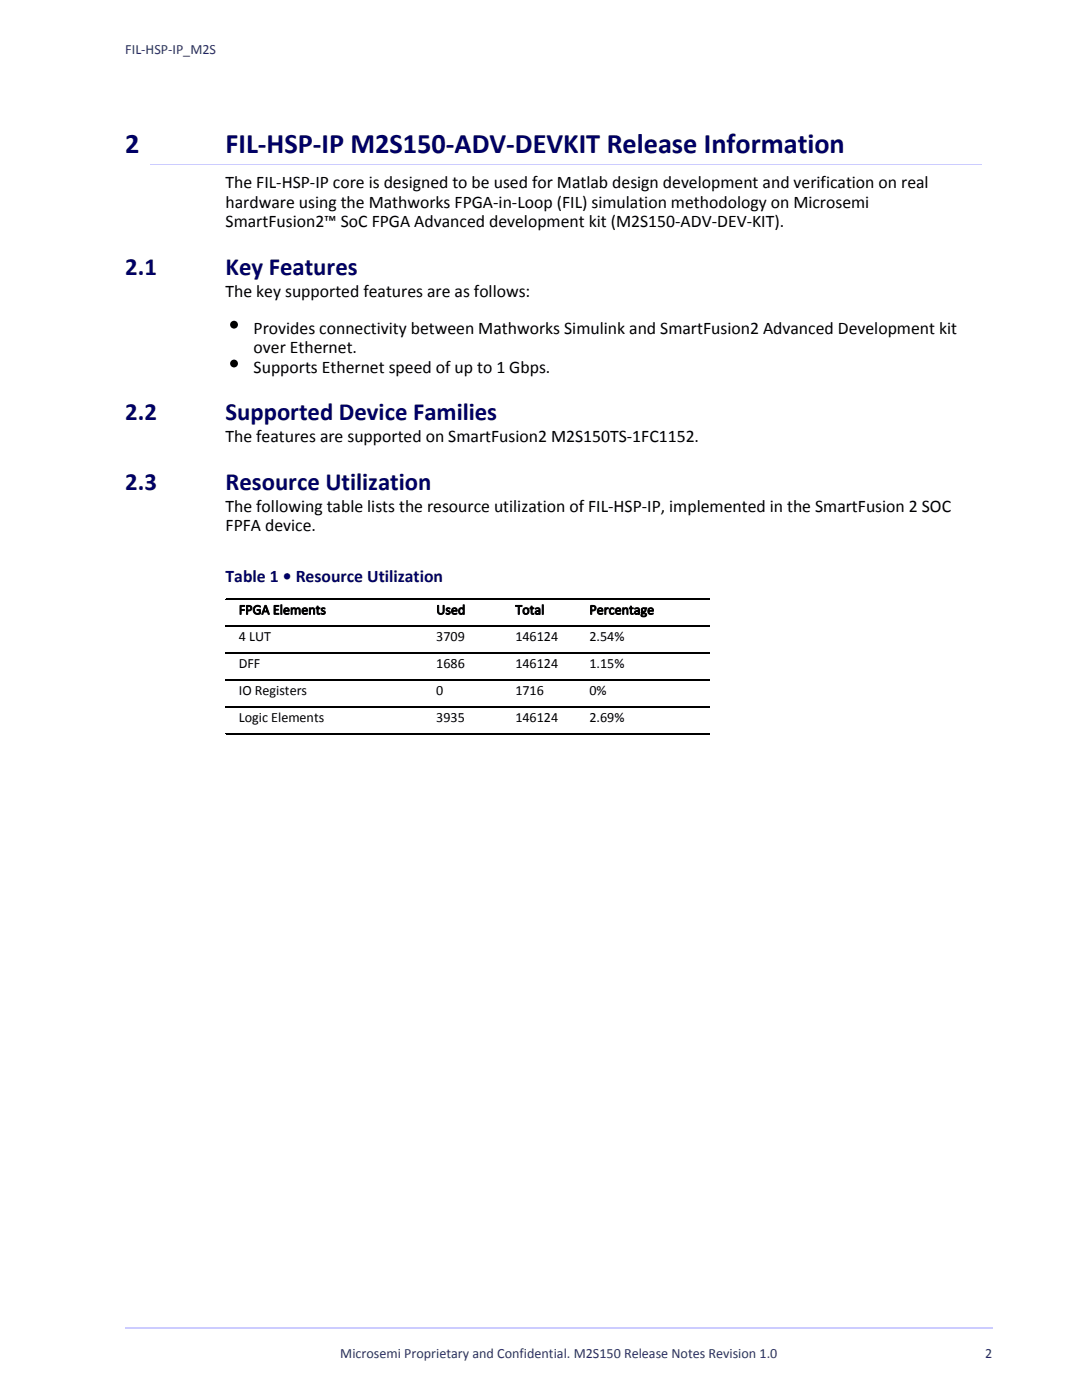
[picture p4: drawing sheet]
<svg xmlns="http://www.w3.org/2000/svg" width="216mm" height="279mm" viewBox="0 0 216 279" stroke-linecap="round" stroke-linejoin="round" font-family="sans-serif">
<defs><g id="words">
<g font-size="5.6" fill="#006">
<text x="25" y="30.6">2</text>
<text x="45" y="30.6">FIL-HSP-IP M2S150-ADV-DEVKIT Release Information</text>
</g>
<g font-size="4.9" fill="#006">
<text x="25" y="54.8">2.1</text>
<text x="45" y="54.8">Key Features</text>
<text x="25" y="83.8">2.2</text>
<text x="45" y="83.8">Supported Device Families</text>
<text x="25" y="97.7">2.3</text>
<text x="45" y="97.7">Resource Utilization</text>
</g>
<g font-size="3.5">
<text x="45" y="37.6">The FIL-HSP-IP core is designed to be used for Matlab design development and verification on real</text>
<text x="45" y="41.5">hardware using the Mathworks FPGA-in-Loop (FIL) simulation methodology on Microsemi</text>
<text x="45" y="45.3">SmartFusion2™ SoC FPGA Advanced development kit (M2S150-ADV-DEV-KIT).</text>
<text x="45" y="59.2">The key supported features are as follows:</text>
<text x="50.6" y="66.6">Provides connectivity between Mathworks Simulink and SmartFusion2 Advanced Development kit</text>
<text x="50.6" y="70.5">over Ethernet.</text>
<text x="50.6" y="74.4">Supports Ethernet speed of up to 1 Gbps.</text>
<text x="45" y="88.2">The features are supported on SmartFusion2 M2S150TS-1FC1152.</text>
<text x="45" y="102.1">The following table lists the resource utilization of FIL-HSP-IP, implemented in the SmartFusion 2 SOC</text>
<text x="45" y="106">FPFA device.</text>
</g>
<text font-size="3.5" fill="#006" x="45" y="116.1">Table 1 • Resource Utilization</text>
<g font-size="2.8" fill="#203965">
<text x="25" y="10.8">FIL-HSP-IP_M2S</text>
<text x="67.9" y="270.9">Microsemi Proprietary and Confidential. M2S150 Release Notes Revision 1.0</text>
<text x="196.6" y="270.9">2</text>
</g>
<g font-size="2.8">
<text x="47.6" y="122.6">FPGA Elements</text>
<text x="87.1" y="122.6">Used</text>
<text x="102.8" y="122.6">Total</text>
<text x="117.6" y="122.6">Percentage</text>
<text x="47.6" y="128">4 LUT</text>
<text x="87.1" y="128">3709</text>
<text x="102.8" y="128">146124</text>
<text x="117.6" y="128">2.54%</text>
<text x="47.6" y="133.4">DFF</text>
<text x="87.1" y="133.4">1686</text>
<text x="102.8" y="133.4">146124</text>
<text x="117.6" y="133.4">1.15%</text>
<text x="47.6" y="138.8">IO Registers</text>
<text x="87.1" y="138.8">0</text>
<text x="102.8" y="138.8">1716</text>
<text x="117.6" y="138.8">0%</text>
<text x="47.6" y="144.1">Logic Elements</text>
<text x="87.1" y="144.1">3935</text>
<text x="102.8" y="144.1">146124</text>
<text x="117.6" y="144.1">2.69%</text>
</g>
</g></defs>
<path d="M25 265h173" fill="none" stroke="#ccf" stroke-width=".26"/>
<path d="M30 25h165.9v.4h-165.9z" fill="#fff"/>
<path d="M30 32.8h165.9" fill="none" stroke="#ccf" stroke-width=".2"/>
<path d="M45 119.5h96.6M45 119.6h96.6M45 124.9h96.6M45 125h96.6M45 130.3h96.6M45 130.4h96.6M45 135.7h96.6M45 135.8h96.6M45 146.5h96.6M45 141.1h96.6M45 146.4h96.6" fill="none" stroke="#000" stroke-width=".2"/>
<g fill="#000">
<circle cx="46.7" cy="64.8" r=".78"/>
<circle cx="46.7" cy="72.5" r=".78"/>
</g>
<use href="#words"/>
</svg>
